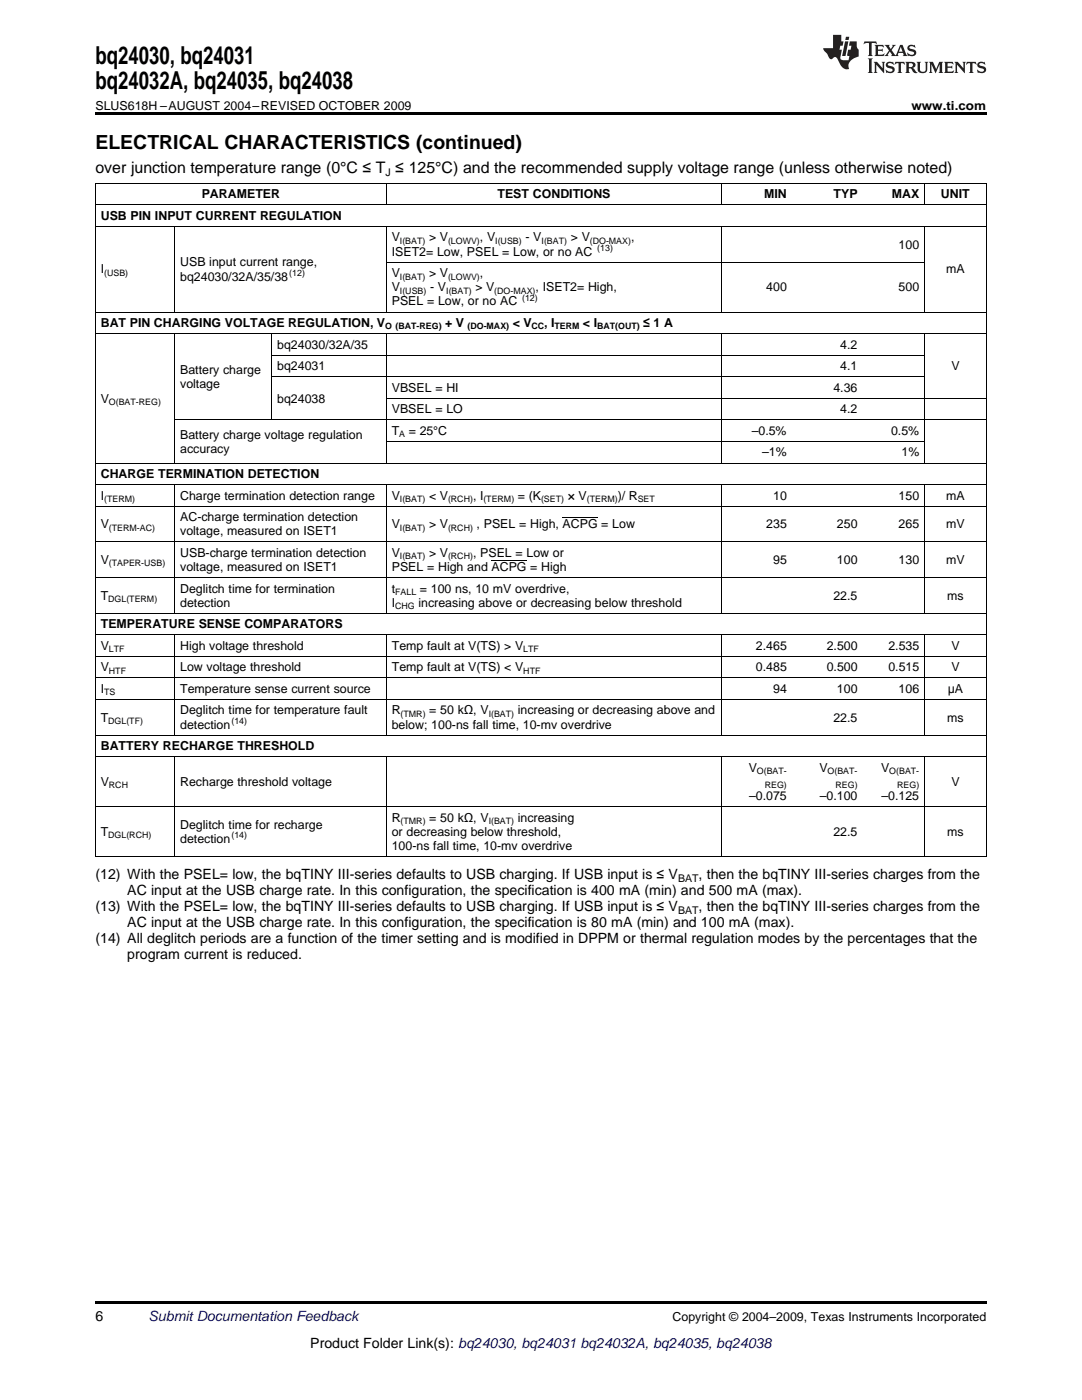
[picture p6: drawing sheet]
<svg xmlns="http://www.w3.org/2000/svg" width="216mm" height="279mm" viewBox="0 0 216 279" stroke-linecap="round" stroke-linejoin="round" font-family="sans-serif">
<defs><g id="words">
<g font-size="4.9">
<text x="19" y="12.8">bq24030, bq24031</text>
<text x="19" y="17.8">bq24032A, bq24035, bq24038</text>
</g>
<text font-size="3.9" x="19" y="29.7">ELECTRICAL CHARACTERISTICS (continued)</text>
<text font-size="3.2" x="19" y="34.4">over junction temperature range (0°C ≤ T ≤ 125°C) and the recommended supply voltage range (unless otherwise noted)</text>
<g font-size="2.8">
<text x="19" y="175.5">(12) With the PSEL= low, the bqTINY III-series defaults to USB charging. If USB input is ≤ V</text>
<text x="25.4" y="178.6">AC input at the USB charge rate. In this configuration, the specification is 400 mA (min) and 500 mA (max).</text>
<text x="139.4" y="175.5">, then the bqTINY III-series charges from the</text>
<text x="19" y="181.8">(13) With the PSEL= low, the bqTINY III-series defaults to USB charging. If USB input is ≤ V</text>
<text x="25.4" y="185">AC input at the USB charge rate. In this configuration, the specification is 80 mA (min) and 100 mA (max).</text>
<text x="139.4" y="181.8">, then the bqTINY III-series charges from the</text>
<text x="19" y="188.2">(14) All deglitch periods are a function of the timer setting and is modified in DPPM or thermal regulation modes by the percentages that the</text>
<text x="25.4" y="191.3">program current is reduced.</text>
<text x="19" y="263.6">6</text>
<text x="61.9" y="269">Product Folder Link(s): bq24030, bq24031 bq24032A, bq24035, bq24038</text>
</g>
<text font-size="2.8" fill="#0000c8" x="29.6" y="263.6">Submit Documentation Feedback</text>
<g font-size="2.5">
<text x="19" y="21.9">SLUS618H –AUGUST 2004–REVISED OCTOBER 2009............................................................................................................................................... www.ti.com</text>
<text x="40.3" y="39.6">PARAMETER</text>
<text x="99.3" y="39.6">TEST CONDITIONS</text>
<text x="152.5" y="39.6">MIN</text>
<text x="166.3" y="39.6">TYP</text>
<text x="177.9" y="39.6">MAX</text>
<text x="187.7" y="39.6">UNIT</text>
<text x="20.1" y="43.9">USB PIN INPUT CURRENT REGULATION</text>
<text x="35.9" y="53.2">USB input current range,</text>
<text x="78.2" y="48.2">V</text>
<text x="78.2" y="51">ISET2= Low, PSEL = Low, or no AC</text>
<text x="85.6" y="48.2">&gt; V</text>
<text x="95.8" y="48.2">, V</text>
<text x="104.8" y="48.2">- V</text>
<text x="113.9" y="48.2">&gt; V</text>
<text x="125.9" y="48.2">,</text>
<text x="179.3" y="49.6">100</text>
<text x="20.1" y="54.6">I</text>
<text x="35.9" y="56">bq24030/32A/35/38</text>
<text x="78.2" y="55.3">V</text>
<text x="78.2" y="58.1">V</text>
<text x="85.6" y="55.3">&gt; V</text>
<text x="85.8" y="58.1">- V</text>
<text x="94.9" y="58.1">&gt; V</text>
<text x="95.8" y="55.3">,</text>
<text x="106.9" y="58.1">, ISET2= High,</text>
<text x="152.9" y="58.1">400</text>
<text x="179.3" y="58.1">500</text>
<text x="188.8" y="54.6">mA</text>
<text x="20.1" y="65.3">BAT PIN CHARGING VOLTAGE REGULATION, V</text>
<text x="78.2" y="61">PSEL = Low, or no AC</text>
<text x="88.8" y="65.3">+ V</text>
<text x="102.3" y="65.3">&lt; V</text>
<text x="108.6" y="65.3">, I</text>
<text x="116.3" y="65.3">&lt; I</text>
<text x="128.3" y="65.3">≤ 1 A</text>
<text x="55.3" y="69.6">bq24030/32A/35</text>
<text x="167.7" y="69.6">4.2</text>
<text x="35.9" y="74.6">Battery charge</text>
<text x="35.9" y="77.4">voltage</text>
<text x="55.3" y="73.9">bq24031</text>
<text x="167.7" y="73.9">4.1</text>
<text x="189.8" y="73.9">V</text>
<text x="20.1" y="80.3">V</text>
<text x="55.3" y="80.3">bq24038</text>
<text x="78.2" y="78.2">VBSEL = HI</text>
<text x="78.2" y="82.5">VBSEL = LO</text>
<text x="166.3" y="78.2">4.36</text>
<text x="167.7" y="82.5">4.2</text>
<text x="35.9" y="87.5">Battery charge voltage regulation</text>
<text x="78.2" y="86.8">T</text>
<text x="81.6" y="86.8">= 25°C</text>
<text x="150" y="86.8">–0.5%</text>
<text x="177.8" y="86.8">0.5%</text>
<text x="20.1" y="95.4">CHARGE TERMINATION DETECTION</text>
<text x="35.9" y="90.3">accuracy</text>
<text x="152.1" y="91.1">–1%</text>
<text x="179.9" y="91.1">1%</text>
<text x="20.1" y="99.7">I</text>
<text x="35.9" y="99.7">Charge termination detection range</text>
<text x="78.2" y="99.7">V</text>
<text x="85.6" y="99.7">&lt; V</text>
<text x="94.4" y="99.7">, I</text>
<text x="103.3" y="99.7">= (K</text>
<text x="113.3" y="99.7">× V</text>
<text x="123.3" y="99.7">)/ R</text>
<text x="154.3" y="99.7">10</text>
<text x="179.3" y="99.7">150</text>
<text x="188.8" y="99.7">mA</text>
<text x="20.1" y="105.4">V</text>
<text x="35.9" y="104">AC-charge termination detection</text>
<text x="35.9" y="106.8">voltage, measured on ISET1</text>
<text x="78.2" y="105.4">V</text>
<text x="85.6" y="105.4">&gt; V</text>
<text x="95.1" y="105.4">, PSEL = High, ACPG = Low</text>
<text x="152.9" y="105.4">235</text>
<text x="167" y="105.4">250</text>
<text x="179.3" y="105.4">265</text>
<text x="188.8" y="105.4">mV</text>
<text x="20.1" y="112.5">V</text>
<text x="35.9" y="111.1">USB-charge termination detection</text>
<text x="35.9" y="113.9">voltage, measured on ISET1</text>
<text x="78.2" y="111.1">V</text>
<text x="78.2" y="113.9">PSEL = High and ACPG = High</text>
<text x="85.6" y="111.1">&gt; V</text>
<text x="94.4" y="111.1">, PSEL = Low or</text>
<text x="154.3" y="112.5">95</text>
<text x="167" y="112.5">100</text>
<text x="179.3" y="112.5">130</text>
<text x="188.8" y="112.5">mV</text>
<text x="20.1" y="119.7">T</text>
<text x="35.9" y="118.3">Deglitch time for termination</text>
<text x="78.2" y="118.3">t</text>
<text x="83.8" y="118.3">= 100 ns, 10 mV overdrive,</text>
<text x="166.3" y="119.7">22.5</text>
<text x="189" y="119.7">ms</text>
<text x="20.1" y="125.4">TEMPERATURE SENSE COMPARATORS</text>
<text x="35.9" y="121.1">detection</text>
<text x="78.2" y="121.1">I</text>
<text x="83.5" y="121.1">increasing above or decreasing below threshold</text>
<text x="20.1" y="129.7">V</text>
<text x="35.9" y="129.7">High voltage threshold</text>
<text x="78.2" y="129.7">Temp fault at V(TS) &gt; V</text>
<text x="150.8" y="129.7">2.465</text>
<text x="165" y="129.7">2.500</text>
<text x="177.3" y="129.7">2.535</text>
<text x="189.8" y="129.7">V</text>
<text x="20.1" y="134">V</text>
<text x="35.9" y="134">Low voltage threshold</text>
<text x="78.2" y="134">Temp fault at V(TS) &lt; V</text>
<text x="150.8" y="134">0.485</text>
<text x="165" y="134">0.500</text>
<text x="177.3" y="134">0.515</text>
<text x="189.8" y="134">V</text>
<text x="20.1" y="138.3">I</text>
<text x="35.9" y="138.3">Temperature sense current source</text>
<text x="35.9" y="142.6">Deglitch time for temperature fault</text>
<text x="78.2" y="142.6">R</text>
<text x="85.7" y="142.6">= 50 kΩ, V</text>
<text x="103.3" y="142.6">increasing or decreasing above and</text>
<text x="154.3" y="138.3">94</text>
<text x="167" y="138.3">100</text>
<text x="179.3" y="138.3">106</text>
<text x="189.1" y="138.3">μA</text>
<text x="20.1" y="144">T</text>
<text x="20.1" y="149.7">BATTERY RECHARGE THRESHOLD</text>
<text x="35.9" y="145.4">detection</text>
<text x="78.2" y="145.4">below; 100-ns fall time, 10-mv overdrive</text>
<text x="166.3" y="144">22.5</text>
<text x="189" y="144">ms</text>
<text x="149.4" y="154">V</text>
<text x="163.5" y="154">V</text>
<text x="175.8" y="154">V</text>
<text x="20.1" y="156.8">V</text>
<text x="35.9" y="156.8">Recharge threshold voltage</text>
<text x="149.5" y="159.7">–0.075</text>
<text x="163.6" y="159.7">–0.100</text>
<text x="175.9" y="159.7">–0.125</text>
<text x="189.8" y="156.8">V</text>
<text x="20.1" y="166.8">T</text>
<text x="35.9" y="165.4">Deglitch time for recharge</text>
<text x="78.2" y="164">R</text>
<text x="78.2" y="166.8">or decreasing below threshold,</text>
<text x="85.7" y="164">= 50 kΩ, V</text>
<text x="103.3" y="164">increasing</text>
<text x="166.3" y="166.8">22.5</text>
<text x="189" y="166.8">ms</text>
<text x="35.9" y="168.2">detection</text>
<text x="78.2" y="169.6">100-ns fall time, 10-mv overdrive</text>
<text x="134.2" y="263.6">Copyright © 2004–2009, Texas Instruments Incorporated</text>
</g>
<g font-size="2.1">
<text x="76.9" y="35.1">J</text>
<text x="135.3" y="176">BAT</text>
<text x="135.3" y="182.4">BAT</text>
</g>
<g font-size="1.8">
<text x="79.8" y="48.7">I(BAT)</text>
<text x="89.4" y="48.7">(LOWV)</text>
<text x="98.8" y="48.7">I(USB)</text>
<text x="108.1" y="48.7">I(BAT)</text>
<text x="117.7" y="48.7">(DO-MAX)</text>
<text x="119.2" y="50">(13)</text>
<text x="20.8" y="55.1">(USB)</text>
<text x="57.7" y="55">(12)</text>
<text x="79.8" y="55.8">I(BAT)</text>
<text x="79.8" y="58.6">I(USB)</text>
<text x="89" y="58.6">I(BAT)</text>
<text x="89.4" y="55.8">(LOWV)</text>
<text x="98.6" y="58.6">(DO-MAX)</text>
<text x="104.2" y="60">(12)</text>
<text x="76.8" y="65.8">O (BAT-REG)</text>
<text x="93.3" y="65.8">(DO-MAX)</text>
<text x="106" y="65.8">CC</text>
<text x="110.6" y="65.8">TERM</text>
<text x="119.1" y="65.8">BAT(OUT)</text>
<text x="21.7" y="80.8">O(BAT-REG)</text>
<text x="79.7" y="87.3">A</text>
<text x="20.8" y="100.2">(TERM)</text>
<text x="79.8" y="100.2">I(BAT)</text>
<text x="89.4" y="100.2">(RCH)</text>
<text x="96.4" y="100.2">(TERM)</text>
<text x="108" y="100.2">(SET)</text>
<text x="117.1" y="100.2">(TERM)</text>
<text x="127.2" y="100.2">SET</text>
<text x="21.7" y="105.9">(TERM-AC)</text>
<text x="79.8" y="105.9">I(BAT)</text>
<text x="89.4" y="105.9">(RCH)</text>
<text x="21.7" y="113">(TAPER-USB)</text>
<text x="79.8" y="111.6">I(BAT)</text>
<text x="89.4" y="111.6">(RCH)</text>
<text x="78.8" y="118.7">FALL</text>
<text x="21.6" y="120.2">DGL(TERM)</text>
<text x="78.8" y="121.6">CHG</text>
<text x="21.7" y="130.2">LTF</text>
<text x="104.4" y="130.2">LTF</text>
<text x="21.7" y="134.5">HTF</text>
<text x="104.4" y="134.5">HTF</text>
<text x="20.8" y="138.8">TS</text>
<text x="79.9" y="143.1">(TMR)</text>
<text x="97.5" y="143.1">I(BAT)</text>
<text x="21.6" y="144.5">DGL(TF)</text>
<text x="46.2" y="144.4">(14)</text>
<text x="151" y="154.5">O(BAT-</text>
<text x="165.1" y="154.5">O(BAT-</text>
<text x="177.4" y="154.5">O(BAT-</text>
<text x="21.7" y="157.3">RCH</text>
<text x="152.6" y="157.3">REG)</text>
<text x="166.7" y="157.3">REG)</text>
<text x="179" y="157.3">REG)</text>
<text x="21.6" y="167.3">DGL(RCH)</text>
<text x="46.2" y="167.2">(14)</text>
<text x="79.9" y="164.5">(TMR)</text>
<text x="97.5" y="164.5">I(BAT)</text>
</g>
</g></defs>
<g fill="#231f20">
<path d="M172.5 8.3l-.1 .5 .4-.2h.6v.1v2.1l-.2 .4h.9l-.2-.4v-2.1l.1-.1h.5l.5 .2-.2-.5zM174.5 9l.2 .3v1.5l-.2 .4h1.8l.2-.6a1.04 1.04 0 0 1-1.3 .2v-.7h.6l.3 .2v-.6l-.3 .2h-.6v-.6l.8-.1 .4 .3-.2-.5zM176.5 9l.9 1.1-.9 1.1h.8l-.2-.2 .4-.7 .5 .7-.2 .2h1.5l-.2-.2 .2-.4h.9l.1 .4-.2 .2h1l-.3-.3-.7-1.9h-.5l-.9 2-.8-1 .9-1h-.8l.1 .3-.4 .5-.3-.6 .1-.2zM179.7 9.3l.4 1h-.7zM181.3 9.1a.63 .63 0 0 0-.2 .7 .63 .63 0 0 0 .6 .4l.6 .2 .1 .2a.75 .75 0 0 1-.7 .4 .75 .75 0 0 1-.6-.5l.1 .7 .1-.1a1.11 1.11 0 0 0 1.5-.6 1.13 1.13 0 0 0-1.2-.8l-.1-.4a1.04 1.04 0 0 1 1.2 .2l-.2-.5-.2 .1-.4-.2zM173.2 11.7l.2 .3v2.2l-.2 .4h1l-.3-.4v-2.2l.3-.3zM174.3 12.3l.3 .4v1.5l-.3 .4h.8l-.2-.4v-1.3l1.5 1.7v-1.9l.2-.4h-.7l.2 .4v.9l-1.1-1.3zM177 12.5a.62 .62 0 0 0-.2 .7 .62 .62 0 0 0 .6 .4l.6 .1 .1 .3a.76 .76 0 0 1-.7 .3 .76 .76 0 0 1-.7-.4l.2 .7 .1-.1a1.11 1.11 0 0 0 1.5-.6 1.13 1.13 0 0 0-1.2-.8l-.1-.4a1.04 1.04 0 0 1 1.2 .2l-.2-.6-.2 .1-.5-.1zM178.7 12.3l-.2 .7a.61 .61 0 0 1 .8-.4v1.6l-.2 .4h.9l-.2-.4v-1.6a.63 .63 0 0 1 .7 .4l-.1-.7zM180.6 12.3l.3 .4v1.5l-.3 .4h1l-.2-.2-.1-.8 .6 .2a.76 .76 0 0 0 1.2 .7l-1-1a.58 .58 0 0 0 .6-.5 .58 .58 0 0 0-.5-.6zM181.4 12.7l.1-.1a.45 .45 0 0 1 .5 .1 .45 .45 0 0 1 .1 .5l-.8 .2zM182.9 12.3l.2 .2a2.17 2.17 0 0 0 .3 1.9 .99 .99 0 0 0 1.6-.6v-1.1l.2-.4h-.7l.2 .2a1.92 1.92 0 0 1-.2 1.8 .6 .6 0 0 1-.9-.5v-1.1l.2-.4zM185.4 12.3l.2 .4v1.5l-.2 .4h.7l-.2-.4v-1.4l.8 1.8 .8-1.8v1.4l-.2 .4h.9l-.2-.4v-1.5l.2-.4h-.8l-.6 1.5-.6-1.5zM188.4 12.3l.2 .4v1.5l-.2 .4h1.8l.1-.6a1.04 1.04 0 0 1-1.2 .2v-.7h.5l.4 .2v-.6l-.4 .2h-.5v-.7h.8l.3 .3-.1-.6zM190.5 12.3l.2 .4v1.5l-.2 .4h.7l-.2-.4v-1.3l1.5 1.7v-1.9l.2-.4h-.7l.2 .4v.9l-1.1-1.3zM192.9 12.3l-.1 .7a.61 .61 0 0 1 .7-.4l.1 1.6-.3 .4h1l-.3-.4 .1-1.6a.63 .63 0 0 1 .7 .4l-.1-.7zM195.2 12.5a.62 .62 0 0 0-.2 .7 .62 .62 0 0 0 .6 .4l.6 .1 .1 .3a.76 .76 0 0 1-.7 .3 .76 .76 0 0 1-.6-.4l.1 .7 .1-.1a1.11 1.11 0 0 0 1.6-.6 1.13 1.13 0 0 0-1.3-.8l-.1-.4a1.04 1.04 0 0 1 1.2 .2l-.1-.6-.2 .1-.5-.1z"/>
<path d="M166.2 7v2.6h-1.9v.4l.8 .9a.91 .91 0 0 0 1 .9 .56 .56 0 0 1 .5-.4 .56 .56 0 0 1 .5 .3l.4 .8a1.53 1.53 0 0 0 1.9 1.2 1.54 1.54 0 0 1 1-2.1l.9-.3v-1.4a1.52 1.52 0 0 1-.4-1.6h-1.3l-.2 .8h.5l-.2 .8h-.5l-.1 1v.2l.4 .1-.2 .8a1.93 1.93 0 0 1-1.6-.2l.3-1.9h-.5l.2-.8h.4l.2-.8h-.4v-1.3zM168.6 8.3l-.6 2.9h.7l.6-2.9zM168.8 7.3l-.1 .7h.6l.2-.7z"/>
</g>
<path d="M19 22.5h177.8v.5h-177.8zM19 259.7h177.8v.5h-177.8z" fill="#000"/>
<g fill="none" stroke="#000" stroke-width=".2">
<path d="M19 36.6h177.8M19.1 36.5v134.4M77.1 36.5v4.4M144 36.5v4.4M184.4 36.5v4.4M196.8 36.5v134.4M19 45.2h177.8M19 40.9h177.8M34.8 45.2v17M77.1 45.2v17M77.1 52.3h107.4M144 45.2v17"/>
<path d="M184.4 45.2v17M19 66.6h177.8M19 62.3h177.8M34.8 66.5v25.9M54.2 66.5v17.2M54.3 75.2h130.2M54.3 70.9h130.2M77.1 66.5v25.9M77.1 79.5h119.7M144 66.5v25.9M184.4 66.5v25.9M19 96.7h177.8"/>
<path d="M19 92.4h177.8M34.8 96.7v25.6M34.9 83.8h161.9M77.1 96.7v25.6M77.1 88.1h107.4M144 96.7v25.6M184.4 96.7v25.6M19 115.3h177.8M19 108.1h177.8M19 101h177.8M98.1 111.8h7M112.3 103.3h6.9"/>
<path d="M19 139.6h177.8M19 135.3h177.8M19 131h177.8M19 126.7h177.8M19 122.4h177.8M34.8 126.6v20.1M77.1 126.6v20.1M144 126.6v20.1M184.4 126.6v20.1M19 151h177.8M19 146.7h177.8M34.8 151v19.9"/>
<path d="M77.1 151v19.9M144 151v19.9M184.4 151v19.9M19 170.9h177.8M19 161h177.8"/>
</g>
<use href="#words"/>
</svg>
